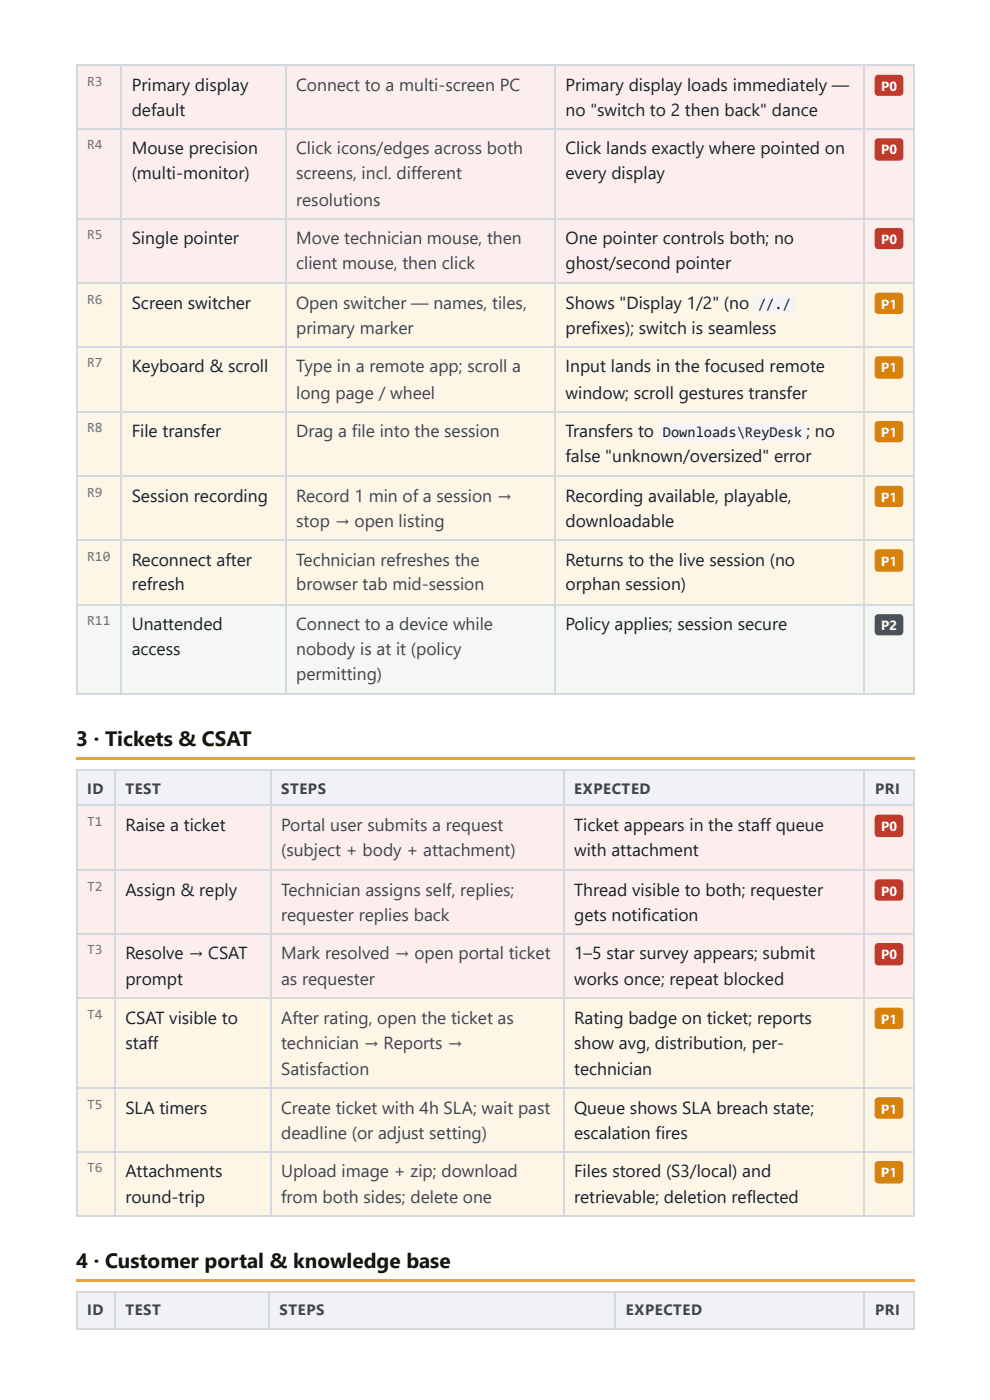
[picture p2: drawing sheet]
<svg xmlns="http://www.w3.org/2000/svg" width="210mm" height="297mm" viewBox="0 0 210 297" stroke-linecap="round" stroke-linejoin="round" font-family="sans-serif">
<defs><g id="words">
<g font-size="4.4" fill="#1b1408">
<text x="16.1" y="158.5">3 · Tickets &amp; CSAT</text>
<text x="16.1" y="269.3">4 · Customer portal &amp; knowledge base</text>
</g>
<g font-size="3.7" fill="#17202a">
<text x="28" y="19.3">Primary display</text>
<text x="120.1" y="19.3">Primary display loads immediately —</text>
<text x="28" y="24.6">default</text>
<text x="120.1" y="24.6">no &quot;switch to 2 then back&quot; dance</text>
<text x="28" y="32.8">Mouse precision</text>
<text x="120.1" y="32.8">Click lands exactly where pointed on</text>
<text x="28" y="38.1">(multi-monitor)</text>
<text x="120.1" y="38.1">every display</text>
<text x="28" y="51.9">Single pointer</text>
<text x="120.1" y="51.9">One pointer controls both; no</text>
<text x="120.1" y="57.2">ghost/second pointer</text>
<text x="28" y="65.6">Screen switcher</text>
<text x="120.1" y="65.6">Shows &quot;Display 1/2&quot; (no</text>
<text x="120.1" y="70.9">prefixes); switch is seamless</text>
<text x="28" y="79.1">Keyboard &amp; scroll</text>
<text x="120.1" y="79.1">Input lands in the focused remote</text>
<text x="120.1" y="84.7">window; scroll gestures transfer</text>
<text x="28" y="92.9">File transfer</text>
<text x="120.1" y="92.9">Transfers to</text>
<text x="171.2" y="92.9">; no</text>
<text x="120.1" y="98.2">false &quot;unknown/oversized&quot; error</text>
<text x="28" y="106.6">Session recording</text>
<text x="120.1" y="106.6">Recording available, playable,</text>
<text x="120.1" y="111.9">downloadable</text>
<text x="28" y="120.1">Reconnect after</text>
<text x="28" y="125.4">refresh</text>
<text x="120.1" y="120.1">Returns to the live session (no</text>
<text x="120.1" y="125.4">orphan session)</text>
<text x="28" y="133.9">Unattended</text>
<text x="120.1" y="133.9">Policy applies; session secure</text>
<text x="28" y="139.2">access</text>
<text x="26.6" y="176.5">Raise a ticket</text>
<text x="121.9" y="176.5">Ticket appears in the staff queue</text>
<text x="121.9" y="181.8">with attachment</text>
<text x="26.6" y="190.2">Assign &amp; reply</text>
<text x="121.9" y="190.2">Thread visible to both; requester</text>
<text x="121.9" y="195.5">gets notification</text>
<text x="26.6" y="203.7">Resolve → CSAT</text>
<text x="121.9" y="203.7">1–5 star survey appears; submit</text>
<text x="26.6" y="209.3">prompt</text>
<text x="121.9" y="209.3">works once; repeat blocked</text>
<text x="26.6" y="217.5">CSAT visible to</text>
<text x="121.9" y="217.5">Rating badge on ticket; reports</text>
<text x="26.6" y="222.8">staff</text>
<text x="121.9" y="222.8">show avg, distribution, per-</text>
<text x="121.9" y="228.3">technician</text>
<text x="26.6" y="236.5">SLA timers</text>
<text x="121.9" y="236.5">Queue shows SLA breach state;</text>
<text x="121.9" y="241.8">escalation fires</text>
<text x="26.6" y="250">Attachments</text>
<text x="121.9" y="250">Files stored (S3/local) and</text>
<text x="26.6" y="255.6">round-trip</text>
<text x="121.9" y="255.6">retrievable; deletion reflected</text>
</g>
<g font-size="3.7" fill="#3c4450">
<text x="62.9" y="19.3">Connect to a multi-screen PC</text>
<text x="62.9" y="32.8">Click icons/edges across both</text>
<text x="62.9" y="38.1">screens, incl. different</text>
<text x="62.9" y="43.7">resolutions</text>
<text x="62.9" y="51.9">Move technician mouse, then</text>
<text x="62.9" y="57.2">client mouse, then click</text>
<text x="62.9" y="65.6">Open switcher — names, tiles,</text>
<text x="62.9" y="70.9">primary marker</text>
<text x="62.9" y="79.1">Type in a remote app; scroll a</text>
<text x="62.9" y="84.7">long page / wheel</text>
<text x="62.9" y="92.9">Drag a file into the session</text>
<text x="62.9" y="106.6">Record 1 min of a session →</text>
<text x="62.9" y="111.9">stop → open listing</text>
<text x="62.9" y="120.1">Technician refreshes the</text>
<text x="62.9" y="125.4">browser tab mid-session</text>
<text x="62.9" y="133.9">Connect to a device while</text>
<text x="62.9" y="139.2">nobody is at it (policy</text>
<text x="62.9" y="144.5">permitting)</text>
<text x="59.7" y="176.5">Portal user submits a request</text>
<text x="59.7" y="181.8">(subject + body + attachment)</text>
<text x="59.7" y="190.2">Technician assigns self, replies;</text>
<text x="59.7" y="195.5">requester replies back</text>
<text x="59.7" y="203.7">Mark resolved → open portal ticket</text>
<text x="59.7" y="209.3">as requester</text>
<text x="59.7" y="217.5">After rating, open the ticket as</text>
<text x="59.7" y="222.8">technician → Reports →</text>
<text x="59.7" y="228.3">Satisfaction</text>
<text x="59.7" y="236.5">Create ticket with 4h SLA; wait past</text>
<text x="59.7" y="241.8">deadline (or adjust setting)</text>
<text x="59.7" y="250">Upload image + zip; download</text>
<text x="59.7" y="255.6">from both sides; delete one</text>
</g>
<g font-size="3.2" fill="#17202a">
<text x="161" y="65.6">//./</text>
<text x="140.8" y="92.9">Downloads\ReyDesk</text>
</g>
<g font-size="3.2" fill="#3c4450">
<text x="18.5" y="168.5">ID</text>
<text x="26.6" y="168.5">TEST</text>
<text x="59.7" y="168.5">STEPS</text>
<text x="121.9" y="168.5">EXPECTED</text>
<text x="185.8" y="168.5">PRI</text>
<text x="18.5" y="279.4">ID</text>
<text x="26.6" y="279.4">TEST</text>
<text x="59.3" y="279.4">STEPS</text>
<text x="132.9" y="279.4">EXPECTED</text>
<text x="185.8" y="279.4">PRI</text>
</g>
<g font-size="3" fill="#6b7280">
<text x="18.5" y="18.3">R3</text>
<text x="18.5" y="31.8">R4</text>
<text x="18.5" y="50.8">R5</text>
<text x="18.5" y="64.6">R6</text>
<text x="18.5" y="78.1">R7</text>
<text x="18.5" y="91.8">R8</text>
<text x="18.5" y="105.6">R9</text>
<text x="18.5" y="119.1">R10</text>
<text x="18.5" y="132.8">R11</text>
<text x="18.5" y="175.4">T1</text>
<text x="18.5" y="189.2">T2</text>
<text x="18.5" y="202.7">T3</text>
<text x="18.5" y="216.4">T4</text>
<text x="18.5" y="235.5">T5</text>
<text x="18.5" y="249">T6</text>
</g>
<g font-size="2.8" fill="#fff">
<text x="187.1" y="19.3">P0</text>
<text x="187.1" y="32.8">P0</text>
<text x="187.1" y="51.9">P0</text>
<text x="187.1" y="65.6">P1</text>
<text x="187.1" y="79.1">P1</text>
<text x="187.1" y="92.9">P1</text>
<text x="187.1" y="106.6">P1</text>
<text x="187.1" y="120.1">P1</text>
<text x="187.1" y="133.9">P2</text>
<text x="187.1" y="176.5">P0</text>
<text x="187.1" y="190.2">P0</text>
<text x="187.1" y="203.7">P0</text>
<text x="187.1" y="217.5">P1</text>
<text x="187.1" y="236.5">P1</text>
<text x="187.1" y="250">P1</text>
</g>
</g></defs>
<g fill="#fdeeee">
<path d="M16.4 13.8h9.3v13.7h-9.3z"/>
<path d="M25.7 13.8h34.9v13.7h-34.9z"/>
<path d="M60.6 13.8h57.1v13.7h-57.1z"/>
<path d="M117.7 13.8h65.9v13.7h-65.9z"/>
<path d="M183.6 13.8h10.6v13.7h-10.6z"/>
<path d="M16.4 27.5h9.3v18.8h-9.3z"/>
<path d="M25.7 27.5h34.9v18.8h-34.9z"/>
<path d="M60.6 27.5h57.1v18.8h-57.1z"/>
<path d="M117.7 27.5h65.9v18.8h-65.9z"/>
<path d="M183.6 27.5h10.6v18.8h-10.6z"/>
<path d="M16.4 46.3h9.3v13.8h-9.3z"/>
<path d="M25.7 46.3h34.9v13.8h-34.9z"/>
<path d="M60.6 46.3h57.1v13.8h-57.1z"/>
<path d="M117.7 46.3h65.9v13.8h-65.9z"/>
<path d="M183.6 46.3h10.6v13.8h-10.6z"/>
</g>
<g fill="#fdf6e7">
<path d="M16.4 60.1h9.3v13.7h-9.3z"/>
<path d="M25.7 60.1h34.9v13.7h-34.9z"/>
<path d="M60.6 60.1h57.1v13.7h-57.1z"/>
<path d="M117.7 60.1h65.9v13.7h-65.9z"/>
<path d="M183.6 60.1h10.6v13.7h-10.6z"/>
<path d="M16.4 73.8h9.3v13.5h-9.3z"/>
<path d="M25.7 73.8h34.9v13.5h-34.9z"/>
<path d="M60.6 73.8h57.1v13.5h-57.1z"/>
<path d="M117.7 73.8h65.9v13.5h-65.9z"/>
<path d="M183.6 73.8h10.6v13.5h-10.6z"/>
<path d="M16.4 87.3h9.3v13.8h-9.3z"/>
<path d="M25.7 87.3h34.9v13.8h-34.9z"/>
<path d="M60.6 87.3h57.1v13.8h-57.1z"/>
<path d="M117.7 87.3h65.9v13.8h-65.9z"/>
<path d="M183.6 87.3h10.6v13.8h-10.6z"/>
<path d="M16.4 101.1h9.3v13.7h-9.3z"/>
<path d="M25.7 101.1h34.9v13.7h-34.9z"/>
<path d="M60.6 101.1h57.1v13.7h-57.1z"/>
<path d="M117.7 101.1h65.9v13.7h-65.9z"/>
<path d="M183.6 101.1h10.6v13.7h-10.6z"/>
<path d="M16.4 114.8h9.3v13.5h-9.3z"/>
<path d="M25.7 114.8h34.9v13.5h-34.9z"/>
<path d="M60.6 114.8h57.1v13.5h-57.1z"/>
<path d="M117.7 114.8h65.9v13.5h-65.9z"/>
<path d="M183.6 114.8h10.6v13.5h-10.6z"/>
</g>
<g fill="#f4f7f4">
<path d="M16.4 128.3h9.3v19.1h-9.3z"/>
<path d="M25.7 128.3h34.9v19.1h-34.9z"/>
<path d="M60.6 128.3h57.1v19.1h-57.1z"/>
<path d="M117.7 128.3h65.9v19.1h-65.9z"/>
<path d="M183.6 128.3h10.6v19.1h-10.6z"/>
</g>
<g fill="none" stroke="#d4d9df" stroke-width=".26">
<path d="M16.1 13.9h178.1M16.3 13.8v133.8M25.8 13.8v133.8M60.7 13.8v133.8M117.9 13.8v133.8M183.5 13.8v133.8M194.1 13.8v133.8M16.1 27.4h178.1M16.1 46.4h178.1M16.1 60.2h178.1M16.1 73.7h178.1M16.1 87.4h178.1"/>
<path d="M16.1 101.2h178.1M16.1 114.7h178.1M16.1 128.5h178.1M16.1 147.5h178.1"/>
</g>
<path d="M16.1 160.9h178.1v.5h-178.1z" fill="#e8a33d"/>
<g fill="#f0f2f5">
<path d="M16.4 163.5h7.9v7.7h-7.9z"/>
<path d="M24.3 163.5h33.1v7.7h-33.1z"/>
<path d="M57.4 163.5h62.2v7.7h-62.2z"/>
<path d="M119.6 163.5h64v7.7h-64z"/>
<path d="M183.6 163.5h10.6v7.7h-10.6z"/>
</g>
<g fill="#fdeeee">
<path d="M16.4 171.2h7.9v13.5h-7.9z"/>
<path d="M24.3 171.2h33.1v13.5h-33.1z"/>
<path d="M57.4 171.2h62.2v13.5h-62.2z"/>
<path d="M119.6 171.2h64v13.5h-64z"/>
<path d="M183.6 171.2h10.6v13.5h-10.6z"/>
<path d="M16.4 184.7h7.9v13.7h-7.9z"/>
<path d="M24.3 184.7h33.1v13.7h-33.1z"/>
<path d="M57.4 184.7h62.2v13.7h-62.2z"/>
<path d="M119.6 184.7h64v13.7h-64z"/>
<path d="M183.6 184.7h10.6v13.7h-10.6z"/>
<path d="M16.4 198.4h7.9v13.5h-7.9z"/>
<path d="M24.3 198.4h33.1v13.5h-33.1z"/>
<path d="M57.4 198.4h62.2v13.5h-62.2z"/>
<path d="M119.6 198.4h64v13.5h-64z"/>
<path d="M183.6 198.4h10.6v13.5h-10.6z"/>
</g>
<g fill="#fdf6e7">
<path d="M16.4 211.9h7.9v19.1h-7.9z"/>
<path d="M24.3 211.9h33.1v19.1h-33.1z"/>
<path d="M57.4 211.9h62.2v19.1h-62.2z"/>
<path d="M119.6 211.9h64v19.1h-64z"/>
<path d="M183.6 211.9h10.6v19.1h-10.6z"/>
<path d="M16.4 231h7.9v13.7h-7.9z"/>
<path d="M24.3 231h33.1v13.7h-33.1z"/>
<path d="M57.4 231h62.2v13.7h-62.2z"/>
<path d="M119.6 231h64v13.7h-64z"/>
<path d="M183.6 231h10.6v13.7h-10.6z"/>
<path d="M16.4 244.7h7.9v13.8h-7.9z"/>
<path d="M24.3 244.7h33.1v13.8h-33.1z"/>
<path d="M57.4 244.7h62.2v13.8h-62.2z"/>
<path d="M119.6 244.7h64v13.8h-64z"/>
<path d="M183.6 244.7h10.6v13.8h-10.6z"/>
</g>
<g fill="none" stroke="#d4d9df" stroke-width=".26">
<path d="M16.1 163.6h178.1M16.1 171.1h178.1M16.3 163.5v95M24.5 163.5v95M57.5 163.5v95M119.7 163.5v95M183.5 163.5v95M194.1 163.5v95M16.1 184.8h178.1M16.1 198.3h178.1M16.1 212.1h178.1M16.1 231.1h178.1"/>
<path d="M16.1 244.6h178.1M16.1 258.4h178.1"/>
</g>
<path d="M16.1 271.7h178.1v.6h-178.1z" fill="#e8a33d"/>
<g fill="#f0f2f5">
<path d="M16.4 274.6h7.9v7.4h-7.9z"/>
<path d="M24.3 274.6h32.8v7.4h-32.8z"/>
<path d="M57.1 274.6h73.6v7.4h-73.6z"/>
<path d="M130.7 274.6h52.9v7.4h-52.9z"/>
<path d="M183.6 274.6h10.6v7.4h-10.6z"/>
</g>
<path d="M16.1 274.5h178.1M16.3 274.4v7.6M24.5 274.4v7.6M57 274.4v7.6M130.6 274.4v7.6M183.5 274.4v7.6M194.1 274.4v7.6M16.1 282.2h178.1" fill="none" stroke="#d4d9df" stroke-width=".26"/>
<g fill="#c0392b">
<path d="M186 16.1l.5-.2h4.5a.79 .79 0 0 1 .8 .8v2.9a.79 .79 0 0 1-.8 .8h-4.5a.79 .79 0 0 1-.8-.8v-2.9z"/>
<path d="M186 29.6l.5-.2h4.5a.79 .79 0 0 1 .8 .8v3.1a.79 .79 0 0 1-.8 .8h-4.5a.79 .79 0 0 1-.8-.8v-3.1z"/>
<path d="M186 48.7l.5-.3h4.5a.79 .79 0 0 1 .8 .8v2.9a.79 .79 0 0 1-.8 .8h-4.5a.79 .79 0 0 1-.8-.8v-2.9z"/>
</g>
<path d="M160.3 62.9l.6-.2h7.1a.79 .79 0 0 1 .8 .8v2.1a.79 .79 0 0 1-.8 .8h-7.1a.79 .79 0 0 1-.8-.8v-2.1z" fill="#f2f4f7"/>
<g fill="#d9820b">
<path d="M186 62.4l.5-.2h4.5a.79 .79 0 0 1 .8 .8v2.9a.79 .79 0 0 1-.8 .8h-4.5a.79 .79 0 0 1-.8-.8v-2.9z"/>
<path d="M186 75.9l.5-.2h4.5a.79 .79 0 0 1 .8 .8v3.1a.79 .79 0 0 1-.8 .8h-4.5a.79 .79 0 0 1-.8-.8v-3.1z"/>
</g>
<path d="M140.2 90.2l.6-.2h29.6a.79 .79 0 0 1 .8 .8v2.1a.79 .79 0 0 1-.8 .8h-29.6a.79 .79 0 0 1-.8-.8v-2.1z" fill="#f2f4f7"/>
<g fill="#d9820b">
<path d="M186 89.7l.5-.3h4.5a.79 .79 0 0 1 .8 .8v2.9a.79 .79 0 0 1-.8 .8h-4.5a.79 .79 0 0 1-.8-.8v-2.9z"/>
<path d="M186 103.4l.5-.2h4.5a.79 .79 0 0 1 .8 .8v2.9a.79 .79 0 0 1-.8 .8h-4.5a.79 .79 0 0 1-.8-.8v-2.9z"/>
<path d="M186 116.9l.5-.2h4.5a.79 .79 0 0 1 .8 .8v3.1a.79 .79 0 0 1-.8 .8h-4.5a.79 .79 0 0 1-.8-.8v-3.1z"/>
</g>
<path d="M186 130.7l.5-.3h4.5a.79 .79 0 0 1 .8 .8v2.9a.79 .79 0 0 1-.8 .8h-4.5a.79 .79 0 0 1-.8-.8v-2.9z" fill="#2c7a4b"/>
<g fill="#c0392b">
<path d="M186 173.3l.5-.3h4.5a.79 .79 0 0 1 .8 .8v3.2a.79 .79 0 0 1-.8 .8h-4.5a.79 .79 0 0 1-.8-.8v-3.2z"/>
<path d="M186 187l.5-.2h4.5a.79 .79 0 0 1 .8 .8v2.9a.79 .79 0 0 1-.8 .8h-4.5a.79 .79 0 0 1-.8-.8v-2.9z"/>
<path d="M186 200.5l.5-.2h4.5a.79 .79 0 0 1 .8 .8v3.2a.79 .79 0 0 1-.8 .8h-4.5a.79 .79 0 0 1-.8-.8v-3.2z"/>
</g>
<g fill="#d9820b">
<path d="M186 214.3l.5-.3h4.5a.79 .79 0 0 1 .8 .8v3a.79 .79 0 0 1-.8 .7h-4.5a.79 .79 0 0 1-.8-.7v-3z"/>
<path d="M186 233.3l.5-.2h4.5a.79 .79 0 0 1 .8 .8v2.9a.79 .79 0 0 1-.8 .8h-4.5a.79 .79 0 0 1-.8-.8v-2.9z"/>
<path d="M186 246.8l.5-.2h4.5a.79 .79 0 0 1 .8 .8v3.2a.79 .79 0 0 1-.8 .8h-4.5a.79 .79 0 0 1-.8-.8v-3.2z"/>
</g>
<use href="#words"/>
</svg>
